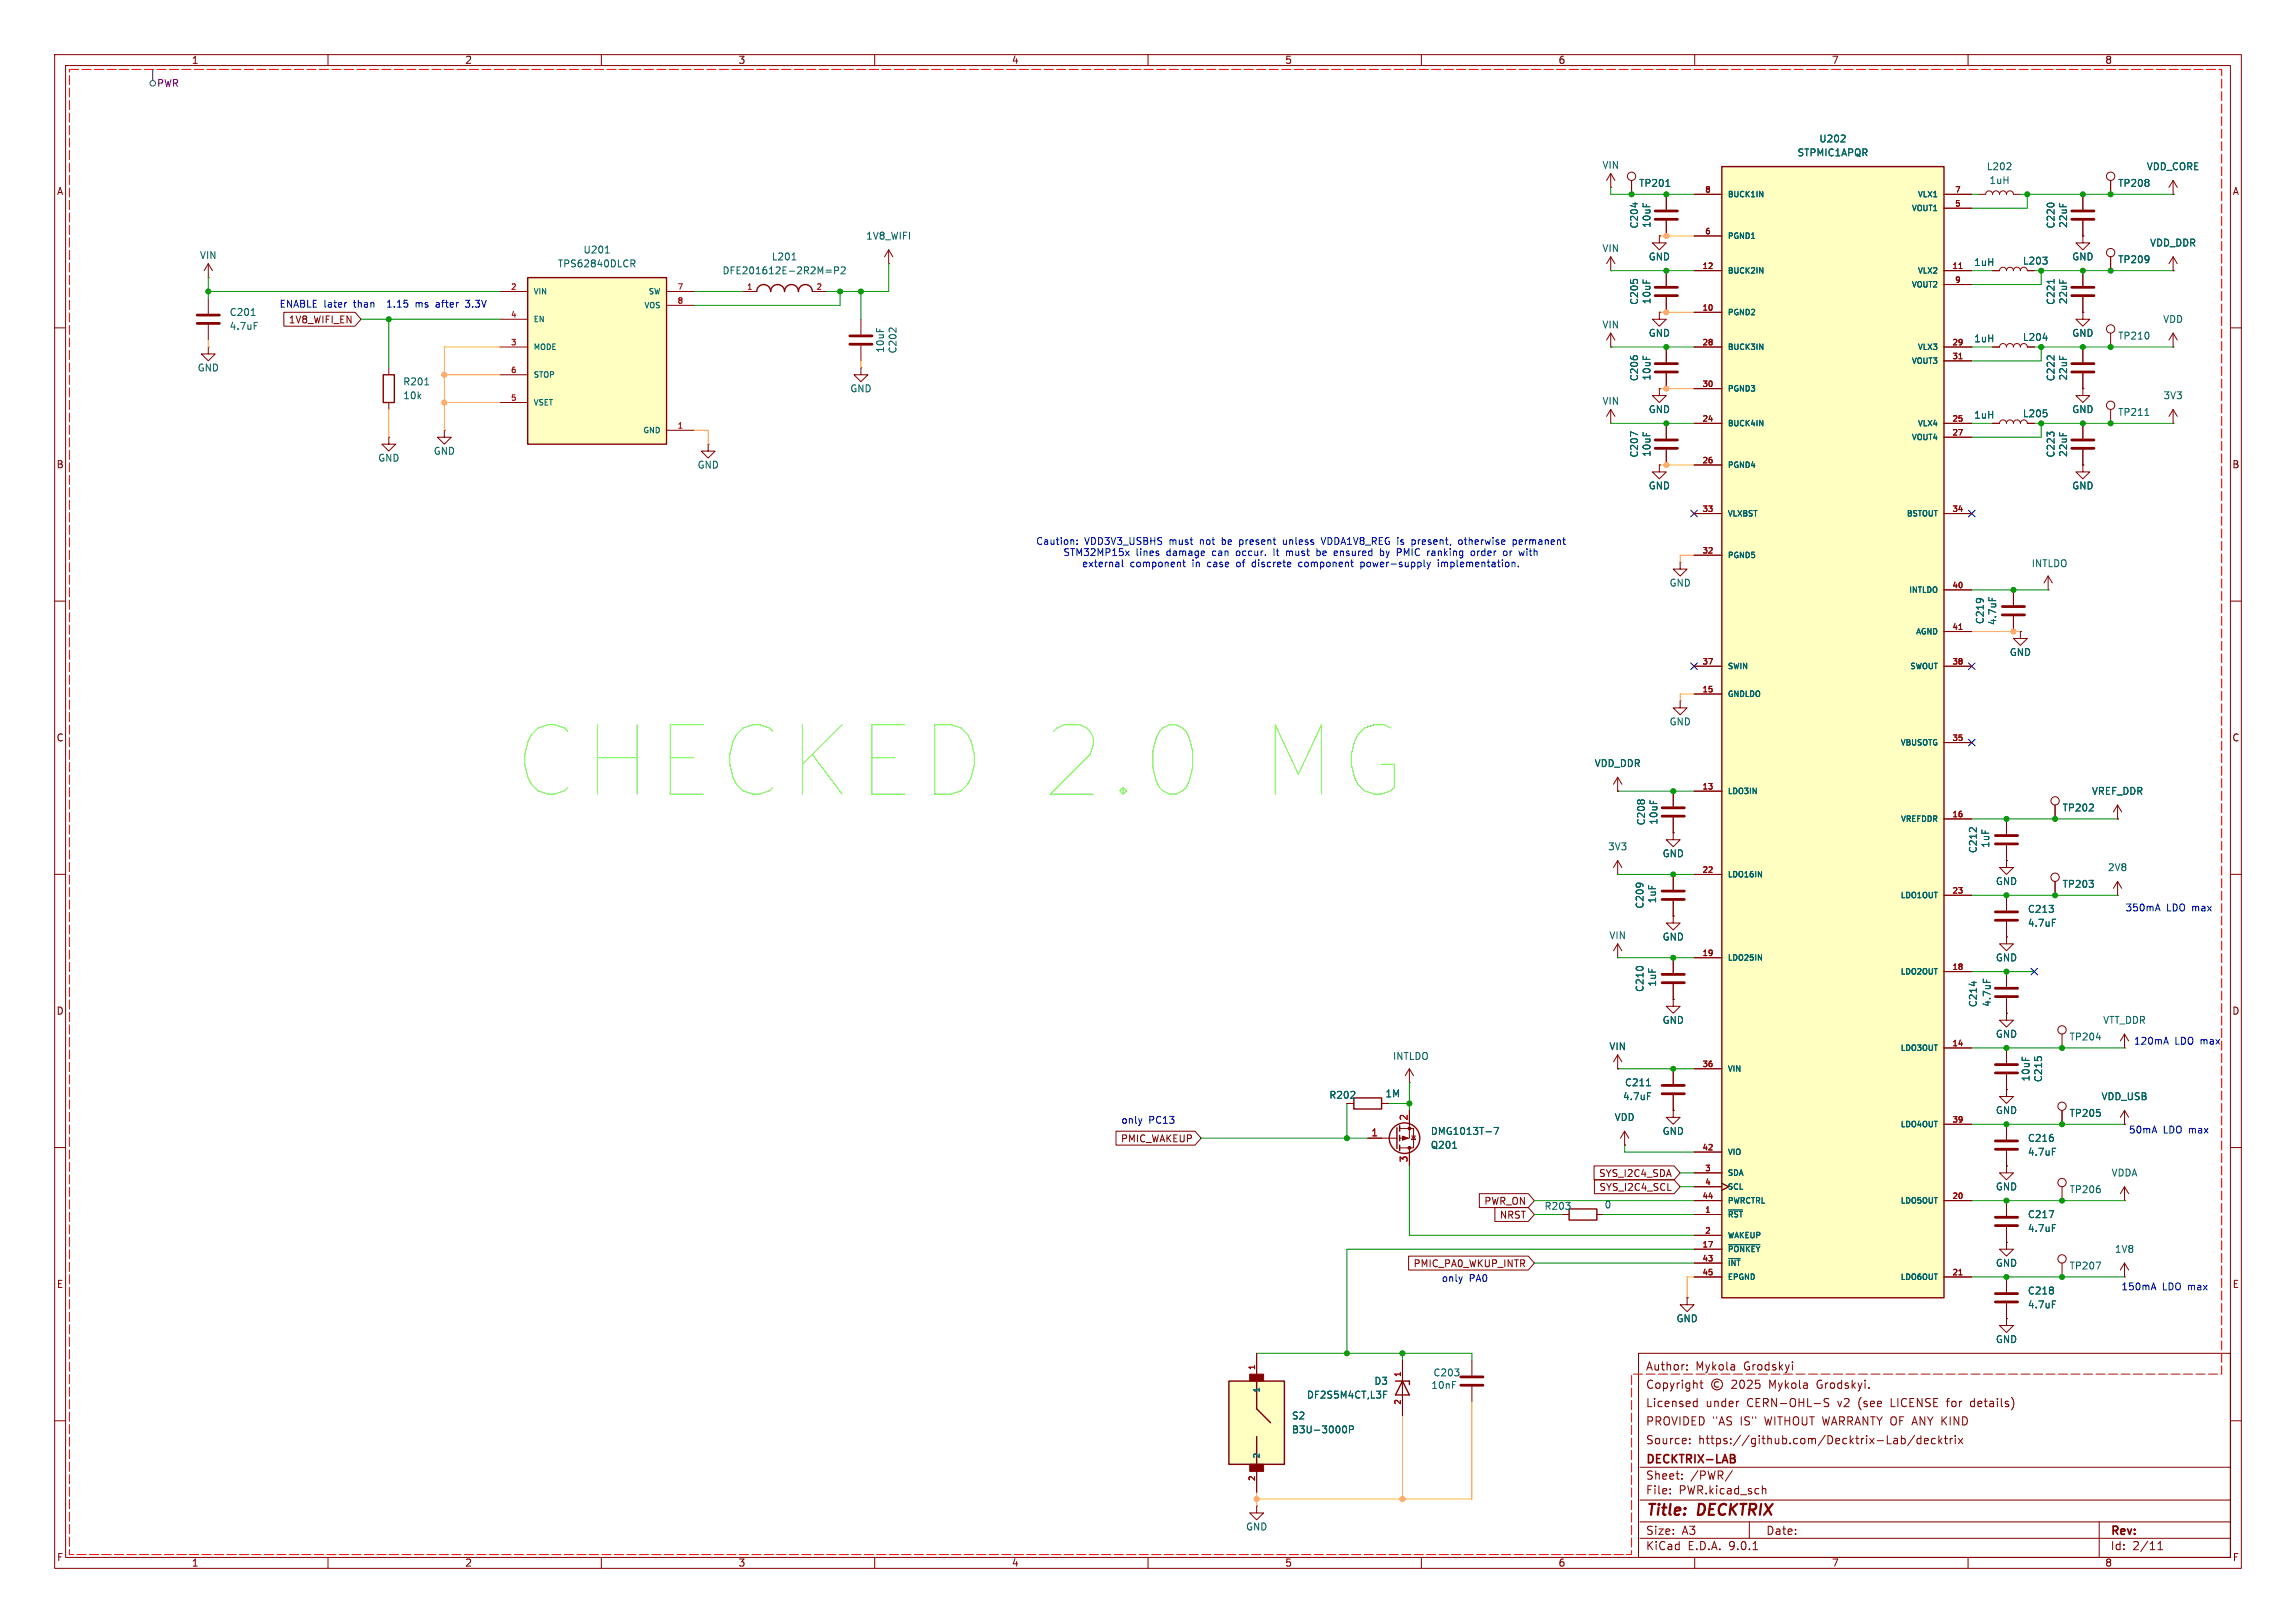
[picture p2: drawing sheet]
<svg xmlns="http://www.w3.org/2000/svg" width="420mm" height="297mm" viewBox="0 0 420 297" stroke-linecap="round" stroke-linejoin="round" font-family="sans-serif">
<defs><g id="words">
<g font-size="17.7" fill="#61ff33">
<text x="94.6" y="146">CHECKED 2.0</text>
<text x="227.1" y="146">MG</text>
</g>
<g font-size="2.8" fill="#840000">
<text x="301" y="277.9">Title:</text>
<text x="310.6" y="277.9">DECKTRIX</text>
</g>
<g font-size="2.1" fill="#840000">
<text x="301" y="251">Author:</text>
<text x="310.1" y="251">Mykola</text>
<text x="319" y="251">Grodskyi</text>
<text x="301" y="254.4">Copyright</text>
<text x="301" y="257.7">Licensed</text>
<text x="312" y="257.7">under</text>
<text x="319.6" y="257.7">CERN-OHL-S</text>
<text x="323.7" y="254.4">Mykola</text>
<text x="332.6" y="254.4">Grodskyi.</text>
<text x="336.3" y="257.7">v2</text>
<text x="340.2" y="257.7">(see</text>
<text x="346.3" y="257.7">LICENSE</text>
<text x="356.7" y="257.7">for</text>
<text x="361.2" y="257.7">details)</text>
<text x="301" y="261.1">PROVIDED &quot;AS</text>
<text x="318.4" y="261.1">IS&quot;</text>
<text x="323" y="261.1">WITHOUT WARRANTY OF ANY KIND</text>
<text x="301" y="268.2">DECKTRIX-LAB</text>
<text x="301" y="264.5">Source:</text>
<text x="310.6" y="264.5">https://github.com/Decktrix-Lab/decktrix</text>
<text x="301" y="273.7">File:</text>
<text x="301" y="271">Sheet:</text>
<text x="307.1" y="273.7">PWR.kicad_sch</text>
<text x="309.2" y="271">/PWR/</text>
<text x="301" y="281.1">Size:</text>
<text x="307.6" y="281.1">A3</text>
<text x="323" y="281.1">Date:</text>
<text x="386" y="281.3">Rev:</text>
<text x="301" y="283.9">KiCad</text>
<text x="308.7" y="283.9">E.D.A.</text>
<text x="316.3" y="283.9">9.0.1</text>
<text x="386" y="283.9">Id:</text>
<text x="390.1" y="283.9">2/11</text>
</g>
<g font-size="1.8" fill="#840000">
<text x="35" y="11.9">1</text>
<text x="85" y="11.9">2</text>
<text x="135" y="11.9">3</text>
<text x="185" y="11.9">4</text>
<text x="235" y="11.9">5</text>
<text x="285" y="11.9">6</text>
<text x="335" y="11.9">7</text>
<text x="385" y="11.9">8</text>
<text x="10.3" y="35.9">A</text>
<text x="408.3" y="35.9">A</text>
<text x="52.7" y="59.4">1V8_WIFI_EN</text>
<text x="10.3" y="85.9">B</text>
<text x="408.2" y="85.9">B</text>
<text x="10.3" y="135.9">C</text>
<text x="408.2" y="135.9">C</text>
<text x="10.3" y="185.9">D</text>
<text x="408.2" y="185.9">D</text>
<text x="205" y="209.2">PMIC_WAKEUP</text>
<text x="292.4" y="215.6">SYS_I2C4_SDA</text>
<text x="271.4" y="220.7">PWR_ON</text>
<text x="292.5" y="218.1">SYS_I2C4_SCL</text>
<text x="274.3" y="223.2">NRST</text>
<text x="258.5" y="232.1">PMIC_PA0_WKUP_INTR</text>
<text x="10.3" y="235.9">E</text>
<text x="408.3" y="235.9">E</text>
<text x="10.3" y="285.9">F</text>
<text x="35" y="286.9">1</text>
<text x="85" y="286.9">2</text>
<text x="135" y="286.9">3</text>
<text x="185" y="286.9">4</text>
<text x="235" y="286.9">5</text>
<text x="285" y="286.9">6</text>
<text x="335" y="286.9">7</text>
<text x="385" y="286.9">8</text>
<text x="408.3" y="285.9">F</text>
</g>
<text font-size="1.8" fill="#840084" x="28.6" y="16.1">PWR</text>
<g font-size="1.8" fill="#006464">
<text x="328.7" y="28.8">STPMIC1APQR</text>
<text x="332.7" y="26.3">U202</text>
<text x="293" y="31.1">VIN</text>
<text x="299.7" y="34.4">TP201</text>
<text x="363.3" y="31.3">L202</text>
<text x="363.8" y="33.9">1uH</text>
<text x="387.4" y="34.4">TP208</text>
<text x="392.6" y="31.3">VDD_CORE</text>
<text x="299.8" y="41.9" transform="rotate(-90 299.8 41.9)">C204</text>
<text x="302.1" y="41.8" transform="rotate(-90 302.1 41.8)">10uF</text>
<text x="376" y="41.9" transform="rotate(-90 376 41.9)">C220</text>
<text x="378.3" y="41.8" transform="rotate(-90 378.3 41.8)">22uF</text>
<text x="36.5" y="47.6">VIN</text>
<text x="106.6" y="46.6">U201</text>
<text x="141.1" y="47.9">L201</text>
<text x="158.3" y="44">1V8_WIFI</text>
<text x="293" y="46.3">VIN</text>
<text x="301.5" y="47.9">GND</text>
<text x="379" y="47.9">GND</text>
<text x="393.2" y="45.3">VDD_DDR</text>
<text x="102" y="49.1">TPS62840DLCR</text>
<text x="132.1" y="50.4">DFE201612E-2R2M=P2</text>
<text x="361" y="48.9">1uH</text>
<text x="369.9" y="48.6">L203</text>
<text x="387.4" y="48.4">TP209</text>
<text x="41.9" y="58">C201</text>
<text x="299.8" y="55.9" transform="rotate(-90 299.8 55.9)">C205</text>
<text x="302.1" y="55.8" transform="rotate(-90 302.1 55.8)">10uF</text>
<text x="376" y="55.9" transform="rotate(-90 376 55.9)">C221</text>
<text x="378.3" y="55.8" transform="rotate(-90 378.3 55.8)">22uF</text>
<text x="395.6" y="59.3">VDD</text>
<text x="41.9" y="60.6">4.7uF</text>
<text x="161.9" y="64.7" transform="rotate(-90 161.9 64.7)">10uF</text>
<text x="164.2" y="64.8" transform="rotate(-90 164.2 64.8)">C202</text>
<text x="293" y="60.3">VIN</text>
<text x="301.5" y="61.8">GND</text>
<text x="361" y="62.8">1uH</text>
<text x="369.9" y="62.6">L204</text>
<text x="379" y="61.8">GND</text>
<text x="387.4" y="62.3">TP210</text>
<text x="36.1" y="68.2">GND</text>
<text x="73.7" y="70.7">R201</text>
<text x="155.4" y="72">GND</text>
<text x="299.8" y="69.9" transform="rotate(-90 299.8 69.9)">C206</text>
<text x="302.1" y="69.7" transform="rotate(-90 302.1 69.7)">10uF</text>
<text x="376" y="69.9" transform="rotate(-90 376 69.9)">C222</text>
<text x="378.3" y="69.7" transform="rotate(-90 378.3 69.7)">22uF</text>
<text x="73.7" y="73.3">10k</text>
<text x="293" y="74.3">VIN</text>
<text x="301.5" y="75.8">GND</text>
<text x="361" y="76.8">1uH</text>
<text x="369.9" y="76.6">L205</text>
<text x="379" y="75.8">GND</text>
<text x="387.4" y="76.3">TP211</text>
<text x="395.7" y="73.3">3V3</text>
<text x="79.2" y="83.4">GND</text>
<text x="299.8" y="83.8" transform="rotate(-90 299.8 83.8)">C207</text>
<text x="302.1" y="83.7" transform="rotate(-90 302.1 83.7)">10uF</text>
<text x="376" y="83.8" transform="rotate(-90 376 83.8)">C223</text>
<text x="378.3" y="83.7" transform="rotate(-90 378.3 83.7)">22uF</text>
<text x="69.1" y="84.7">GND</text>
<text x="127.5" y="86">GND</text>
<text x="301.5" y="89.8">GND</text>
<text x="379" y="89.8">GND</text>
<text x="305.3" y="107.5">GND</text>
<text x="371.5" y="104">INTLDO</text>
<text x="363.1" y="114.3" transform="rotate(-90 363.1 114.3)">C219</text>
<text x="365.4" y="114.5" transform="rotate(-90 365.4 114.5)">4.7uF</text>
<text x="367.5" y="120.2">GND</text>
<text x="305.3" y="132.9">GND</text>
<text x="291.6" y="140.6">VDD_DDR</text>
<text x="377.2" y="148.7">TP202</text>
<text x="382.6" y="145.6">VREF_DDR</text>
<text x="294.1" y="155.8">3V3</text>
<text x="301.1" y="151.1" transform="rotate(-90 301.1 151.1)">C208</text>
<text x="303.4" y="151" transform="rotate(-90 303.4 151)">10uF</text>
<text x="364.1" y="155.2" transform="rotate(-90 364.1 155.2)">1uF</text>
<text x="304" y="157.1">GND</text>
<text x="361.8" y="156.2" transform="rotate(-90 361.8 156.2)">C212</text>
<text x="385.5" y="159.6">2V8</text>
<text x="300.8" y="166.4" transform="rotate(-90 300.8 166.4)">C209</text>
<text x="303.1" y="165.4" transform="rotate(-90 303.1 165.4)">1uF</text>
<text x="365" y="162.2">GND</text>
<text x="370.8" y="167.2">C213</text>
<text x="377.2" y="162.7">TP203</text>
<text x="294.3" y="172.1">VIN</text>
<text x="304" y="172.3">GND</text>
<text x="370.8" y="169.8">4.7uF</text>
<text x="365" y="176.1">GND</text>
<text x="300.8" y="181.6" transform="rotate(-90 300.8 181.6)">C210</text>
<text x="303.1" y="180.6" transform="rotate(-90 303.1 180.6)">1uF</text>
<text x="361.8" y="184.4" transform="rotate(-90 361.8 184.4)">C214</text>
<text x="364.3" y="184.3" transform="rotate(-90 364.3 184.3)">4.7uF</text>
<text x="304" y="187.6">GND</text>
<text x="365" y="190.1">GND</text>
<text x="378.5" y="190.6">TP204</text>
<text x="384.6" y="187.6">VTT_DDR</text>
<text x="254.7" y="194.2">INTLDO</text>
<text x="294.3" y="192.4">VIN</text>
<text x="243.1" y="201.3">R202</text>
<text x="253.3" y="201">1M</text>
<text x="296.8" y="201.5">4.7uF</text>
<text x="297.1" y="199">C211</text>
<text x="371.4" y="198" transform="rotate(-90 371.4 198)">10uF</text>
<text x="373.7" y="198.1" transform="rotate(-90 373.7 198.1)">C215</text>
<text x="384.3" y="201.5">VDD_USB</text>
<text x="261.6" y="207.9">DMG1013T-7</text>
<text x="295.3" y="205.3">VDD</text>
<text x="304" y="207.9">GND</text>
<text x="365" y="204.1">GND</text>
<text x="370.8" y="209.1">C216</text>
<text x="378.5" y="204.6">TP205</text>
<text x="261.6" y="210.4">Q201</text>
<text x="370.8" y="211.7">4.7uF</text>
<text x="386.2" y="215.5">VDDA</text>
<text x="282.4" y="221.6">R203</text>
<text x="293.4" y="221.3">0</text>
<text x="365" y="218">GND</text>
<text x="378.5" y="218.5">TP206</text>
<text x="370.8" y="223.1">C217</text>
<text x="370.8" y="225.7">4.7uF</text>
<text x="365" y="232">GND</text>
<text x="378.5" y="232.5">TP207</text>
<text x="386.8" y="229.5">1V8</text>
<text x="370.8" y="237.1">C218</text>
<text x="370.8" y="239.6">4.7uF</text>
<text x="306.6" y="242.2">GND</text>
<text x="365" y="246">GND</text>
<text x="239" y="256.1">DF2S5M4CT,L3F</text>
<text x="251.3" y="253.6">D3</text>
<text x="261.7" y="254.4">10nF</text>
<text x="262.1" y="252.1">C203</text>
<text x="236.2" y="260">S2</text>
<text x="236.2" y="262.5">B3U-3000P</text>
<text x="227.8" y="280.3">GND</text>
</g>
<g font-size="1.8" fill="#0000c2">
<text x="51" y="56.5">ENABLE later</text>
<text x="64.8" y="56.5">than</text>
<text x="71.3" y="56.5">1.15</text>
<text x="76.7" y="56.5">ms</text>
<text x="80.6" y="56.5">after</text>
<text x="86.3" y="56.5">3.3V</text>
<text x="189.4" y="99.9">Caution:</text>
<text x="194.4" y="102">STM32MP15x</text>
<text x="198.4" y="99.9">VDD3V3_USBHS</text>
<text x="207.8" y="102">lines</text>
<text x="213.5" y="102">damage</text>
<text x="214" y="99.9">must</text>
<text x="219.8" y="99.9">not</text>
<text x="222.1" y="102">can</text>
<text x="224" y="99.9">be</text>
<text x="226.6" y="102">occur.</text>
<text x="227.4" y="99.9">present</text>
<text x="233.7" y="102">It</text>
<text x="235.6" y="99.9">unless</text>
<text x="236.2" y="102">must</text>
<text x="241.9" y="102">be</text>
<text x="242.9" y="99.9">VDDA1V8_REG is</text>
<text x="245.3" y="102">ensured</text>
<text x="253.9" y="102">by</text>
<text x="257.2" y="102">PMIC</text>
<text x="259.7" y="99.9">present,</text>
<text x="263" y="102">ranking</text>
<text x="268.5" y="99.9">otherwise</text>
<text x="271.2" y="102">order</text>
<text x="277.3" y="102">or</text>
<text x="278.6" y="99.9">permanent</text>
<text x="280.4" y="102">with</text>
<text x="197.9" y="104">external</text>
<text x="206.7" y="104">component</text>
<text x="218.2" y="104">in</text>
<text x="221.1" y="104">case</text>
<text x="226.7" y="104">of</text>
<text x="229.7" y="104">discrete</text>
<text x="238.5" y="104">component</text>
<text x="250" y="104">power-supply</text>
<text x="264.3" y="104">implementation.</text>
<text x="388.7" y="167">350mA</text>
<text x="396.3" y="167">LDO max</text>
<text x="390.2" y="191.4">120mA</text>
<text x="397.8" y="191.4">LDO max</text>
<text x="205" y="205.8">only</text>
<text x="210.1" y="205.8">PC13</text>
<text x="389.3" y="207.6">50mA</text>
<text x="395.7" y="207.6">LDO max</text>
<text x="263.6" y="234.8">only</text>
<text x="268.7" y="234.8">PA0</text>
<text x="388" y="236.3">150mA</text>
<text x="395.5" y="236.3">LDO max</text>
</g>
<g font-size="1.8" fill="#a90000">
<text x="250.8" y="208">1</text>
<text x="257.6" y="205.2" transform="rotate(-90 257.6 205.2)">2</text>
<text x="257.6" y="212.8" transform="rotate(-90 257.6 212.8)">3</text>
</g>
<g font-size="1.4" fill="#a90000">
<text x="311.8" y="35.3">8</text>
<text x="357.5" y="35.3">7</text>
<text x="357.5" y="37.8">5</text>
<text x="311.8" y="42.9">6</text>
<text x="93.4" y="53.1">2</text>
<text x="123.8" y="53.1">7</text>
<text x="136.5" y="53.1">1</text>
<text x="149.2" y="53.1">2</text>
<text x="311.3" y="49.3">12</text>
<text x="357" y="49.3">11</text>
<text x="357.5" y="51.8">9</text>
<text x="93.4" y="58.2">4</text>
<text x="123.8" y="55.6">8</text>
<text x="311.3" y="56.9">10</text>
<text x="93.4" y="63.2">3</text>
<text x="311.3" y="63.2">28</text>
<text x="357" y="63.2">29</text>
<text x="357" y="65.8">31</text>
<text x="93.4" y="68.3">6</text>
<text x="311.3" y="70.9">30</text>
<text x="93.4" y="73.4">5</text>
<text x="311.3" y="77.2">24</text>
<text x="357" y="77.2">25</text>
<text x="123.8" y="78.5">1</text>
<text x="357" y="79.8">27</text>
<text x="311.3" y="84.8">26</text>
<text x="311.3" y="93.7">33</text>
<text x="357" y="93.7">34</text>
<text x="311.3" y="101.3">32</text>
<text x="357" y="107.7">40</text>
<text x="357" y="115.3">41</text>
<text x="311.3" y="121.7">37</text>
<text x="357" y="121.7">38</text>
<text x="311.3" y="126.7">15</text>
<text x="357" y="135.6">35</text>
<text x="311.3" y="144.5">13</text>
<text x="357" y="149.6">16</text>
<text x="311.3" y="159.8">22</text>
<text x="357" y="163.6">23</text>
<text x="311.3" y="175">19</text>
<text x="357" y="177.5">18</text>
<text x="357" y="191.5">14</text>
<text x="311.3" y="195.3">36</text>
<text x="357" y="205.5">39</text>
<text x="311.3" y="210.6">42</text>
<text x="311.8" y="214.4">3</text>
<text x="311.3" y="219.5">44</text>
<text x="311.8" y="216.9">4</text>
<text x="311.8" y="222">1</text>
<text x="357" y="219.5">20</text>
<text x="311.8" y="225.8">2</text>
<text x="311.3" y="228.3">17</text>
<text x="311.3" y="230.9">43</text>
<text x="311.3" y="233.4">45</text>
<text x="357" y="233.4">21</text>
<text x="229.6" y="250.8" transform="rotate(-90 229.6 250.8)">1</text>
<text x="256.3" y="257.2" transform="rotate(-90 256.3 257.2)">2</text>
<text x="256.3" y="252.1" transform="rotate(-90 256.3 252.1)">1</text>
<text x="229.6" y="271.1" transform="rotate(-90 229.6 271.1)">2</text>
</g>
<g font-size="1.4" fill="#006464">
<text x="316" y="36.3">BUCK1IN</text>
<text x="349.6" y="38.8">VOUT1</text>
<text x="350.7" y="36.3">VLX1</text>
<text x="316" y="43.9">PGND1</text>
<text x="316" y="50.3">BUCK2IN</text>
<text x="349.6" y="52.8">VOUT2</text>
<text x="350.7" y="50.3">VLX2</text>
<text x="97.5" y="54.1">VIN</text>
<text x="97.5" y="59.2">EN</text>
<text x="117.7" y="56.6">VOS</text>
<text x="118.5" y="54.1">SW</text>
<text x="316" y="57.9">PGND2</text>
<text x="97.5" y="64.2">MODE</text>
<text x="316" y="64.2">BUCK3IN</text>
<text x="350.7" y="64.2">VLX3</text>
<text x="97.5" y="69.3">STOP</text>
<text x="316" y="71.9">PGND3</text>
<text x="349.6" y="66.8">VOUT3</text>
<text x="97.5" y="74.4">VSET</text>
<text x="117.6" y="79.5">GND</text>
<text x="316" y="78.2">BUCK4IN</text>
<text x="349.6" y="80.7">VOUT4</text>
<text x="350.7" y="78.2">VLX4</text>
<text x="316" y="85.8">PGND4</text>
<text x="316" y="94.7">VLXBST</text>
<text x="348.7" y="94.7">BSTOUT</text>
<text x="316" y="102.3">PGND5</text>
<text x="349.1" y="108.7">INTLDO</text>
<text x="350.4" y="116.3">AGND</text>
<text x="316" y="122.7">SWIN</text>
<text x="349.3" y="122.7">SWOUT</text>
<text x="316" y="127.7">GNDLDO</text>
<text x="347.6" y="136.6">VBUSOTG</text>
<text x="316" y="145.5">LDO3IN</text>
<text x="347.6" y="150.6">VREFDDR</text>
<text x="316" y="160.8">LDO16IN</text>
<text x="347.6" y="164.6">LDO1OUT</text>
<text x="316" y="176">LDO25IN</text>
<text x="347.6" y="178.5">LDO2OUT</text>
<text x="316" y="196.3">VIN</text>
<text x="347.6" y="192.5">LDO3OUT</text>
<text x="347.6" y="206.5">LDO4OUT</text>
<text x="316" y="211.6">VIO</text>
<text x="316" y="215.4">SDA</text>
<text x="316" y="217.9">SCL</text>
<text x="316" y="220.4">PWRCTRL</text>
<text x="347.6" y="220.4">LDO5OUT</text>
<text x="316" y="223">~{RST}</text>
<text x="316" y="226.8">WAKEUP</text>
<text x="316" y="229.3">~{PONKEY}</text>
<text x="316" y="231.9">~{INT}</text>
<text x="316" y="234.4">EPGND</text>
<text x="347.6" y="234.4">LDO6OUT</text>
<text x="230.6" y="255" transform="rotate(-90 230.6 255)">1</text>
<text x="230.6" y="267" transform="rotate(-90 230.6 267)">2</text>
</g>
</g></defs>
<g fill="none" stroke="#840000" stroke-width=".18">
<path d="M10 10h400v277h-400zM12 12h396v273h-396zM60 10v2M110 10v2M160 10v2M210 10v2M260 10v2M310 10v2M360 10v2M294.6 34.3h.1M294.6 31.8v2.5M294.6 31.8l-.7 1.2"/>
<path d="M294.6 31.8l.8 1.2M298.4 33v2.6M304.8 35.6v2.8M361.9 35.6h1.3a.64 .64 0 0 1 .7-.7 .64 .64 0 0 1 .6 .7 .64 .64 0 0 1 .6-.7 .64 .64 0 0 1 .7 .7 .64 .64 0 0 1 .6-.7 .64 .64 0 0 1 .6 .7 .64 .64 0 0 1 .7-.7 .64 .64 0 0 1 .6 .7h1.3M381 35.6v2.8M386.1 33v2.6M397.5 35.6h.1M397.5 33v2.6M397.5 33l-.8 1.3M397.5 33l.8 1.3M135.9 53.3h2.5M148.6 53.3h2.5"/>
<path d="M303.5 57.2v1.2h1.3l-1.3 1.3-1.2-1.3h1.2M303.5 57.2h.1M304.8 40.4v2.8M381 40.4v2.8M10 60h2M71.1 67.3v1.3M71.1 73.7v1.2M81.3 78.7v1.3h1.2l-1.2 1.3-1.3-1.3h1.3M81.3 78.7h.1M157.5 67.3v1.3h1.2l-1.2 1.3-1.3-1.3h1.3M157.5 67.3h.1M294.6 77.5h.1"/>
<path d="M294.6 74.9l-.7 1.3M294.6 74.9l.8 1.3M294.6 74.9v2.6M303.5 71.1v1.3h1.3l-1.3 1.3-1.2-1.3h1.2M303.5 71.1h.1M304.8 63.5v2.8M304.8 68.3v2.8M304.8 77.5v2.8M364.5 77.5h1.3a.64 .64 0 0 1 .6-.7 .64 .64 0 0 1 .6 .7 .64 .64 0 0 1 .7-.7 .64 .64 0 0 1 .6 .7 .64 .64 0 0 1 .6-.7 .64 .64 0 0 1 .7 .7 .64 .64 0 0 1 .6-.7 .64 .64 0 0 1 .6 .7h1.3M381 71.1v1.3h1.3l-1.3 1.3-1.3-1.3h1.3M381 71.1h.1M381 63.5v2.8"/>
<path d="M381 68.3v2.8M381 77.5v2.8M386.1 74.9v2.6M397.5 77.5h.1M397.5 74.9l-.8 1.3M397.5 74.9l.8 1.3M397.5 74.9v2.6M408 60h2M303.5 85.1v1.3h1.3l-1.3 1.2-1.2-1.2h1.2M303.5 85.1h.1M304.8 82.3v2.8M381 85.1v1.3h1.3l-1.3 1.2-1.3-1.2h1.3"/>
<path d="M381 85.1h.1M381 82.3v2.8M10 110h2M307.3 102.9v1.2h1.3l-1.3 1.3-1.2-1.3h1.2M307.3 102.9h.1M368.3 108v2.7M368.3 112.8v2.8M369.6 115.6v1.2h1.2l-1.2 1.3-1.3-1.3h1.3M369.6 115.6h.1M374.6 108h.1M374.6 105.4l-.7 1.3M374.6 105.4l.8 1.3"/>
<path d="M374.6 105.4v2.6M408 110h2M307.3 128.3v1.2h1.3l-1.3 1.3-1.2-1.3h1.2M307.3 128.3h.1M10 160h2M295.9 144.8h.1M295.9 157.5l-.8 1.3M295.9 157.5l.8 1.3M295.9 142.2v2.6M295.9 157.5v2.5M295.9 142.2l-.8 1.3M295.9 142.2l.8 1.3"/>
<path d="M306.1 152.4v1.3h1.2l-1.2 1.2-1.3-1.2h1.3M306.1 152.4h.1M306.1 144.8v2.8M306.1 149.6v2.8M367 157.5v1.3h1.3l-1.3 1.2-1.2-1.2h1.2M367 157.5h.1M367 149.9v2.8M367 154.7v2.8M375.9 147.3v2.6M387.3 149.9h.1M387.3 147.3v2.6M387.3 147.3l-.7 1.3"/>
<path d="M387.3 147.3l.8 1.3M408 160h2M295.9 160h.1M295.9 175.3h.1M295.9 172.7v2.6M295.9 172.7l-.8 1.3M295.9 172.7l.8 1.3M306.1 167.6v1.3h1.2l-1.2 1.3-1.3-1.3h1.3M306.1 167.6h.1M306.1 160v2.8M306.1 164.8v2.8M306.1 175.3v2.8"/>
<path d="M367 171.5v1.2h1.3l-1.3 1.3-1.2-1.3h1.2M367 171.5h.1M367 163.8v2.8M367 168.7v2.8M367 177.8v2.8M375.9 161.3v2.5M387.3 163.8h.1M387.3 161.3l-.7 1.3M387.3 161.3l.8 1.3M387.3 161.3v2.5M257.8 198.1h.1M257.8 195.6l-.8 1.3"/>
<path d="M257.8 195.6l.8 1.3M257.8 195.6v2.5M295.9 195.6h.1M295.9 193v2.6M295.9 193l-.8 1.3M295.9 193l.8 1.3M306.1 182.9v1.3h1.2l-1.2 1.2-1.3-1.2h1.3M306.1 182.9h.1M306.1 180.1v2.8M306.1 195.6v2.8M367 185.4v1.3h1.3l-1.3 1.3-1.2-1.3h1.2M367 185.4h.1"/>
<path d="M367 199.4v1.3h1.3l-1.3 1.2-1.2-1.2h1.2M367 199.4h.1M367 182.6v2.8M367 191.8v2.8M367 196.6v2.8M377.2 189.2v2.6M388.6 191.8h.1M388.6 189.2l-.7 1.3M388.6 189.2l.8 1.3M388.6 189.2v2.6M10 210h2M246.4 201.9h1.2"/>
<path d="M250.2 208.3h5.3M252.7 201.9h1.3M256 206.5h2.6v3.6h-2.6M257.8 203.2v5.1h-1.8M257.8 210.1v3.3M258.2 207.9h.8M258.6 207.9l.4 .6h-.8zM297.2 209.6h.1M297.2 207l-.8 1.3M297.2 207l.7 1.3M297.2 207v2.6M306.1 203.2v1.3h1.2l-1.2 1.2-1.3-1.2h1.3"/>
<path d="M306.1 203.2h.1M306.1 200.4v2.8M367 213.4v1.2h1.3l-1.3 1.3-1.2-1.3h1.2M367 213.4h.1M367 205.7v2.8M367 210.6v2.8M367 219.7v2.8M377.2 203.2v2.5M377.2 217.2v2.5M388.6 219.7h.1M388.6 205.7h.1M388.6 203.2v2.5"/>
<path d="M388.6 217.2v2.5M388.6 217.2l-.7 1.2M388.6 217.2l.8 1.2M388.6 203.2l-.7 1.3M388.6 203.2l.8 1.3M408 210h2M285.7 222.2h1.3M292.1 222.2h1.3M308.6 237.5v1.3h1.3l-1.3 1.2-1.3-1.2h1.3M308.6 237.5h.1M367 227.3v1.3h1.3l-1.3 1.3-1.2-1.3h1.2M367 227.3h.1"/>
<path d="M367 224.5v2.8M367 233.7v2.8M367 238.5v2.8M377.2 231.1v2.6M388.6 233.7h.1M388.6 231.1v2.6M388.6 231.1l-.7 1.3M388.6 231.1l.8 1.3M256.5 248.9v10.2M269.2 248.9v2.8M269.2 253.7v2.8M299.7 247.6h108.3v37.4h-108.3z"/>
<path d="M308.6 250.6v.1M308.6 249.8v.1M309.9 257.3h.5M309.9 256.5h.5M310.4 255.9v1.5M310.9 253.1h.6M311.2 252.6v1.3l.3 .2M314.4 252.9a.52 .52 0 0 0-.8 .5 .52 .52 0 0 0 .8 .4M316.8 252.7l.6-.1 .2 .1 .1 .3-1 1.1h1M317.9 256.4h.2M318.4 252.7l.2-.1a.8 .8 0 0 1 .5 .7 .8 .8 0 0 1-.5 .8l-.2-.2-.2-.4zM319.7 252.7l.5-.1 .2 .1 .1 .3-.9 1.1h.9"/>
<path d="M321.9 252.6h-.7l-.1 .7 .2-.2 .5 .1 .1 .2v.5l-.2 .2-.6-.2M327.9 249.2v.2M327.9 249.7v1M334.5 256l-.6-.1-.2 .2v.4l.7 .3 .1 .3-.3 .3-.5-.1M360.5 256.6v.7M367 241.3v1.3h1.3l-1.3 1.2-1.2-1.2h1.2M367 241.3h.1M10 260h2M300 278.5h108M300 274.5h108M300 268.5h108M305.5 273.2v.2"/>
<path d="M305.5 272.5v.1M307.7 270.5v.2M307.7 269.8v.1M309.1 263.3v.1M309.1 264.1v.1M316.9 269.1l-1.3 1.9M320 278.5v3M322.4 272.5l.2-.1 .3 .1 .1 .9M347.8 263.3l.4-.1 .3 .3v.4l-.1 .2h-.6M350.2 262.6l-1.3 2M351.4 263.3l-.5-.1-.2 .3v.4l.1 .2h.6M351.4 262.7v1.5"/>
<path d="M352 263.7l.7-.1v-.3l-.5-.1-.2 .2 .1 .7h.6M354 263.3l-.4-.1-.3 .3v.4l.1 .2h.6M354.7 262.7v1.5M354.8 263.6l.4 .6M355.2 263.2l-.5 .6M355.7 263.2h.5M355.9 262.7v1.3l.3 .2M356.7 263.2v1M357.2 263.2l-.3 .1-.2 .2M357.7 262.7v.2M357.7 263.2v1M358.2 263.2l.8 1"/>
<path d="M359 263.2l-.8 1M384 278.5v6.5M408 260h2M60 285v2M110 285v2M160 285v2M210 285v2M260 285v2M300 281.5h108M310 285v2M320.7 283.6h.8M360 285v2"/>
<path d="M394.7 283.6h.9M394.7 282.5l.5-.4v1.5"/>
<circle cx="298.5" cy="32.3" r=".76"/>
<circle cx="386.1" cy="32.3" r=".76"/>
<circle cx="386.1" cy="74.2" r=".76"/>
<circle cx="375.9" cy="146.6" r=".76"/>
<circle cx="375.9" cy="160.5" r=".76"/>
<circle cx="377.2" cy="188.5" r=".76"/>
<circle cx="377.2" cy="216.4" r=".76"/>
<circle cx="377.2" cy="202.4" r=".76"/>
<circle cx="377.2" cy="230.4" r=".76"/>
<circle cx="314.1" cy="253.4" r="1"/>
</g>
<path d="M317.3 267l.1 .2-.1 .4M317.3 266.3v.5" fill="none" stroke="#840000" stroke-width=".3"/>
<g fill="none" stroke="#840000" stroke-width=".51">
<path d="M302.8 38.6h4M379 38.6h4M302.8 40.1h4M379 40.1h4M302.8 68.1h4M302.8 66.5h4M379 68.1h4M379 66.5h4M302.8 82h4M302.8 80.5h4M379 82h4M379 80.5h4"/>
<path d="M366.3 112.5h4M366.3 111h4M304 149.4h4.1M304 147.8h4.1M365 154.4h4.1M365 152.9h4.1M304 164.6h4.1M304 163.1h4.1M304 179.8h4.1M304 178.3h4.1M365 168.4h4.1M365 166.9h4.1"/>
<path d="M304 198.6h4.1M365 182.4h4.1M365 180.8h4.1M365 194.8h4.1M365 196.3h4.1M304 200.2h4.1M365 210.3h4.1M365 208.8h4.1M365 238.3h4.1M365 236.7h4.1M365 224.3h4.1M365 222.8h4.1"/>
<path d="M267.2 253.5h4.1M267.2 252h4.1"/>
</g>
<g fill="none" stroke="#006464" stroke-width=".18">
<path d="M299.1 37.1v.8M304.7 34.1h.8M367.1 31.1h.7M367.8 29.9v.4M144.9 47.6h.7M151.1 49.4h1M151.1 49.8h1M152.7 49.5l.6-.1 .1-.1-.1-.3-.6-.2v1.3M153.9 49l.5-.2 .2 .4-.8 .9h.8M77.7 70.4h.7M299.5 79.6l-1.2-.6v.9M374.4 75.6v.6"/>
<path d="M392.4 76h.7M363.8 109.3v.6M361.1 179.6v.8M362.8 179.2v.6M375.4 168.2h.6M301.2 198.7h.7M301.4 200h.6M383.5 189.9h.8M265.7 210.1h.7M273.3 206.3h.8l-.5 1.3M375.4 210.1h.6M374.8 221.6h.9l-.6 1.2"/>
<path d="M375.4 238.1h.6M375.4 224.1h.6M383.4 231h.9l-.6 1.2M253.1 255.2h.4M253.1 254.6h.6"/>
</g>
<g fill="none" stroke="#840000" stroke-width=".25">
<path d="M138.4 53.3a1.27 1.27 0 0 1 1.3-1.2 1.27 1.27 0 0 1 1.3 1.2 1.27 1.27 0 0 1 1.2-1.2 1.27 1.27 0 0 1 1.3 1.2 1.27 1.27 0 0 1 1.3-1.2 1.27 1.27 0 0 1 1.2 1.2 1.27 1.27 0 0 1 1.3-1.2 1.27 1.27 0 0 1 1.3 1.2M70.1 68.6h2v5.1h-2zM247.6 200.9h5.1v2h-5.1zM255.5 206.4v3.8M256 206v1M256 207.8v1M256 209.6v1M287 221.2h5.1v2.1h-5.1zM255.3 252.7h2.5v.7M256.5 252.7l1.3 2.6h-2.5z"/>
<circle cx="256.9" cy="208.3" r="2.79"/>
</g>
<g fill="#840000" stroke="#840000" stroke-width=".18">
<path d="M256.5 207.9l1.1 .4-1.1 .4z"/>
<circle cx="257.8" cy="210.1" r=".25"/>
<circle cx="257.8" cy="206.5" r=".25"/>
</g>
<path d="M315 30.5h40.6v207h-40.6z" fill="#ffffc2"/>
<path d="M315 30.5h40.6v207h-40.6z" fill="none" stroke="#840000" stroke-width=".25"/>
<g fill="none" stroke="#840000" stroke-width=".18">
<path d="M309.9 35.6h5.1M355.6 35.6h5.1M355.6 38.1h5.1M309.9 43.2h5.1M309.9 49.5h5.1M309.9 57.2h5.1M355.6 49.5h5.1M355.6 52.1h5.1M309.9 63.5h5.1M309.9 71.1h5.1M309.9 77.5h5.1M355.6 63.5h5.1"/>
<path d="M355.6 77.5h5.1M355.6 66h5.1M309.9 85.1h5.1M309.9 94h5.1M355.6 94h5.1M355.6 80h5.1M309.9 101.6h5.1M355.6 108h5.1M355.6 115.6h5.1M309.9 121.9h5.1M309.9 127h5.1M355.6 121.9h5.1"/>
<path d="M355.6 135.9h5.1M309.9 144.8h5.1M355.6 149.9h5.1M309.9 160h5.1M309.9 175.3h5.1M355.6 163.8h5.1M355.6 177.8h5.1M309.9 195.6h5.1M355.6 191.8h5.1M309.9 210.8h5.1M309.9 214.6h5.1M309.9 217.2h5.1"/>
<path d="M309.9 219.7h5.1M315 216.5l1.2 .7-1.2 .6M355.6 219.7h5.1M355.6 205.7h5.1M309.9 222.2h5.1M309.9 226.1h5.1M309.9 228.6h5.1M309.9 231.1h5.1M309.9 233.7h5.1M355.6 233.7h5.1"/>
</g>
<path d="M336.7 26h.8M337.5 24.8v.5M316.2 221.4h2.5M316.2 227.8h5.7M316.2 230.3h2.1" fill="none" stroke="#006464" stroke-width=".18"/>
<path d="M358.3 49.1h.6M358.3 65.7h.6M358.3 115.2h.6M358.3 233.3h.6" fill="none" stroke="#a90000" stroke-width=".18"/>
<path d="M224.8 252.7h10.1v15.3h-10.1z" fill="#ffffc2"/>
<g fill="#840000" stroke="#840000" stroke-width=".18">
<path d="M228.6 268h2.5v1.3h-2.5z"/>
<path d="M228.6 251.5h2.5v1.2h-2.5z"/>
</g>
<path d="M224.8 252.7h10.1v15.3h-10.1zM229.9 252.7v5.1l2.5 2.5M229.9 262.9v5.1" fill="none" stroke="#840000" stroke-width=".25"/>
<g fill="none" stroke="#840000" stroke-width=".18">
<path d="M38.1 50.8h.1M38.1 48.3l-.8 1.2M38.1 48.3l.8 1.2M38.1 48.3v2.5M162.6 48.3h.1M162.6 45.7l-.8 1.3M162.6 45.7l.7 1.3M162.6 45.7v2.6M294.6 49.5h.1M294.6 47v2.5M294.6 47l-.7 1.3M294.6 47l.8 1.3"/>
<path d="M303.5 43.2v1.3h1.3l-1.3 1.2-1.2-1.2h1.2M303.5 43.2h.1M304.8 49.5v2.8M304.8 54.4v2.8M294.6 63.5h.1M294.6 61l-.7 1.2M294.6 61l.8 1.2M294.6 61v2.5M229.9 247.6v5.1M229.9 275.6v1.3h-1.3l1.3 1.2 1.2-1.2h-1.2M229.9 275.6h.1M229.9 268v5"/>
</g>
<path d="M245.9 260.9a.68 .68 0 0 1 .4 .7 .68 .68 0 0 1-.4 .6M246.9 261.6l.6-.1 .1-.1-.1-.3-.6-.2v1.3" fill="none" stroke="#006464" stroke-width=".18"/>
<path d="M302.8 54.1h4M302.8 52.6h4" fill="none" stroke="#840000" stroke-width=".51"/>
<path d="M96.5 50.8h25.4v30.5h-25.4z" fill="#ffffc2"/>
<path d="M96.5 50.8h25.4v30.5h-25.4z" fill="none" stroke="#840000" stroke-width=".25"/>
<g fill="none" stroke="#840000" stroke-width=".18">
<path d="M298.4 33v2.6M304.8 35.6v2.8M309.9 35.6h5.1M355.6 35.6h5.1M355.6 38.1h5.1M381 35.6v2.8M386.1 33v2.6M397.5 35.6h.1M38.1 54.6v2.8M38.1 59.4v2.8M51.9 57.1h13l1.1 1.3-1.1 1.3h-13zM91.4 53.3h5.1"/>
<path d="M91.4 58.4h5.1M121.9 53.3h5.1M121.9 55.9h5.1M157.5 58.4v2.8M303.5 43.2h.1M303.5 57.2h.1M304.8 40.4v2.8M304.8 49.5v2.8M304.8 54.4v2.8M309.9 49.5h5.1M309.9 43.2h5.1M309.9 57.2h5.1"/>
<path d="M355.6 49.5h5.1M355.6 52.1h5.1M364.5 49.5h1.3a.64 .64 0 0 1 .6-.6 .64 .64 0 0 1 .6 .6 .64 .64 0 0 1 .7-.6 .64 .64 0 0 1 .6 .6 .64 .64 0 0 1 .6-.6 .64 .64 0 0 1 .7 .6 .64 .64 0 0 1 .6-.6 .64 .64 0 0 1 .6 .6h1.3M381 57.2v1.2h1.3l-1.3 1.3-1.3-1.3h1.3M381 57.2h.1M381 43.2v1.3h1.3l-1.3 1.2-1.3-1.2h1.3M381 43.2h.1M381 40.4v2.8M381 49.5v2.8M381 54.4v2.8M386.1 47v2.5M397.5 49.5h.1"/>
<path d="M397.5 47v2.5M397.5 47l-.8 1.3M397.5 47l.8 1.3M38.1 63.5v1.3h1.3l-1.3 1.2-1.3-1.2h1.3M38.1 63.5h.1M91.4 63.5h5.1M91.4 68.6h5.1M91.4 73.7h5.1M121.9 78.7h5.1M157.5 63.2v2.8M303.5 71.1h.1M304.8 63.5v2.8"/>
<path d="M304.8 68.3v2.8M304.8 77.5v2.8M309.9 63.5h5.1M309.9 77.5h5.1M309.9 71.1h5.1M355.6 63.5h5.1M355.6 77.5h5.1M355.6 66h5.1M364.5 63.5h1.3a.64 .64 0 0 1 .6-.6 .64 .64 0 0 1 .6 .6 .64 .64 0 0 1 .7-.6 .64 .64 0 0 1 .6 .6 .64 .64 0 0 1 .6-.6 .64 .64 0 0 1 .7 .6 .64 .64 0 0 1 .6-.6 .64 .64 0 0 1 .6 .6h1.3M364.5 77.5h1.3M370.8 77.5h1.3M381 71.1h.1"/>
<path d="M381 63.5v2.8M381 68.3v2.8M381 77.5v2.8M386.1 61v2.5M397.5 63.5h.1M397.5 61l-.8 1.2M397.5 61l.8 1.2M397.5 61v2.5M71.1 80v1.3h1.3l-1.3 1.3-1.3-1.3h1.3M71.1 80h.1M129.5 81.3v1.3h1.3l-1.3 1.2-1.2-1.2h1.2M129.5 81.3h.1"/>
<path d="M303.5 85.1h.1M304.8 82.3v2.8M309.9 85.1h5.1M309.9 94h5.1M355.6 94h5.1M355.6 80h5.1M381 85.1h.1M381 82.3v2.8M309.9 101.6h5.1M355.6 108h5.1M355.6 115.6h5.1M368.3 108v2.7"/>
<path d="M368.3 112.8v2.8M369.6 115.6h.1M309.9 121.9h5.1M309.9 127h5.1M355.6 121.9h5.1M355.6 135.9h5.1M295.9 144.8h.1M306.1 152.4h.1M306.1 144.8v2.8M306.1 149.6v2.8M309.9 144.8h5.1M355.6 149.9h5.1"/>
<path d="M367 157.5h.1M367 149.9v2.8M367 154.7v2.8M375.9 147.3v2.6M387.3 149.9h.1M306.1 167.6h.1M306.1 160v2.8M306.1 164.8v2.8M306.1 175.3v2.8M309.9 160h5.1M309.9 175.3h5.1M355.6 163.8h5.1"/>
<path d="M355.6 177.8h5.1M367 171.5h.1M367 163.8v2.8M367 168.7v2.8M367 177.8v2.8M375.9 161.3v2.5M295.9 195.6h.1M306.1 182.9h.1M306.1 180.1v2.8M306.1 195.6v2.8M309.9 195.6h5.1M355.6 191.8h5.1"/>
<path d="M367 185.4h.1M367 199.4h.1M367 182.6v2.8M367 191.8v2.8M367 196.6v2.8M204.1 207h14.5l1.1 1.3-1.1 1.3h-14.5zM246.4 201.9h1.2M250.2 208.3h2.5M252.7 201.9h1.3M257.8 203.2v2.5M257.8 210.8v2.6M270.6 218.4h9l1.1 1.3-1.1 1.3h-9z"/>
<path d="M291.6 213.4h14.6l1.1 1.2-1.1 1.3h-14.6zM291.7 215.9h14.5l1.1 1.3-1.1 1.2h-14.5zM297.2 209.6h.1M306.1 203.2h.1M306.1 200.4v2.8M309.9 210.8h5.1M309.9 214.6h5.1M309.9 217.2h5.1M309.9 219.7h5.1M315 216.5l1.2 .7-1.2 .6M355.6 219.7h5.1M355.6 205.7h5.1"/>
<path d="M367 213.4h.1M367 205.7v2.8M367 210.6v2.8M367 219.7v2.8M377.2 203.2v2.5M388.6 205.7h.1M257.7 229.9h21.9l1.1 1.2-1.1 1.3h-21.9zM273.4 221h6.2l1.1 1.2-1.1 1.3h-6.2zM308.6 237.5h.1M309.9 222.2h5.1M309.9 226.1h5.1M309.9 228.6h5.1"/>
<path d="M309.9 231.1h5.1M309.9 233.7h5.1M355.6 233.7h5.1M367 227.3h.1M367 224.5v2.8M367 233.7v2.8M367 238.5v2.8M229.9 247.6v5.1M256.5 248.9v10.2M367 241.3h.1M229.9 268v5"/>
<circle cx="386.1" cy="46.2" r=".76"/>
<circle cx="386.1" cy="60.2" r=".76"/>
</g>
<g fill="none" stroke="#006464" stroke-width=".18">
<path d="M299.1 37.1v.8M304.7 34.1h.8M336.7 26h.8M337.5 24.8v.5M46 57.7h.7M46.5 59h.6M110.7 46.3h.8M115.4 47.6h.5l.2 .2-.1 .4h-.6M115.7 48.2l.4 .6M373.7 47.1h.8l-.5 .4M374.4 47.7v.5M375.7 51.1v.8"/>
<path d="M299.5 79.6l-1.2-.6v.9M373.7 61.9h.8M374.4 75.6v.6M363.8 109.3v.6M361.1 179.6v.8M362.8 179.2v.6M375.4 168.2h.6M301.2 198.7h.7M301.4 200h.6M265.7 210.1h.7M273.3 206.3h.8l-.5 1.3M375.4 210.1h.6"/>
<path d="M316.2 221.4h2.5M316.2 227.8h5.7M316.2 230.3h2.1M374.8 221.6h.9l-.6 1.2M375.4 238.1h.6M375.4 224.1h.6M253.1 255.2h.4M253.1 254.6h.6M245.9 260.9a.68 .68 0 0 1 .4 .7 .68 .68 0 0 1-.4 .6M246.9 261.6l.6-.1 .1-.1-.1-.3-.6-.2v1.3"/>
</g>
<path d="M36.1 59.2h4M36.1 57.7h4M379 54.1h4M379 52.6h4M155.4 61.5h4.1M155.4 63h4.1" fill="none" stroke="#840000" stroke-width=".51"/>
<g fill="none" stroke="#484848" stroke-width=".18">
<path d="M27.9 12.7v2"/>
<circle cx="27.9" cy="15.2" r=".51"/>
</g>
<path d="M12.7 12.7h393.7v238.8h-108v33h-285.7v-271.8" fill="none" stroke="#f00" stroke-width=".18" stroke-dasharray="1.7 .6"/>
<g fill="none" stroke="#009600" stroke-width=".18">
<path d="M294.6 34.3v1.3h15.3M360.7 35.6h1.2M369.6 35.6h27.9M370.8 35.6v2.5h-10.1M38.1 50.8v3.8M38.1 53.3h53.3M66 58.4h25.4M71.1 58.4v8.9M127 53.3h8.9M153.7 53.3v2.6h-26.7M157.5 53.3v5.1M162.6 48.3v5h-11.5"/>
<path d="M294.6 49.5h15.3M360.7 49.5h3.8M372.1 49.5h25.4M373.4 49.5v2.6h-12.7M294.6 63.5h15.3M294.6 77.5h15.3M360.7 63.5h3.8M360.7 77.5h3.8M372.1 63.5h25.4M372.1 77.5h25.4M373.4 63.5v2.5h-12.7M373.4 77.5v2.5h-12.7"/>
<path d="M360.7 108h13.9M295.9 144.8h14M360.7 149.9h26.6M295.9 175.3h14M295.9 160h14M360.7 163.8h26.6M360.7 177.8h11.4M257.8 198.1v5.1M295.9 195.6h14M360.7 191.8h27.9M219.7 208.3h30.5M246.4 201.9v6.4"/>
<path d="M254 201.9h3.8M257.8 213.4v12.7h52.1M280.7 219.7h29.2M297.2 209.6v1.2h12.7M307.3 214.6h2.6M307.3 217.2h2.6M360.7 219.7h27.9M360.7 205.7h27.9M280.7 222.2h5M280.7 231.1h29.2M293.4 222.2h16.5M309.9 228.6h-63.5v19"/>
<path d="M360.7 233.7h27.9M229.9 247.6h39.3v1.3M256.5 247.6v1.3"/>
</g>
<g fill="none" stroke="#ffac18" stroke-width=".18">
<path d="M303.5 57.2h6.4M303.5 43.2h6.4M38.1 62.2v1.3M71.1 74.9v5.1M81.3 68.6h10.1M81.3 73.7h10.1M91.4 63.5h-10.1v15.2M127 78.7h2.5v2.6M157.5 66v1.3M303.5 71.1h6.4M303.5 85.1h6.4M309.9 101.6h-2.6v1.3"/>
<path d="M360.7 115.6h8.9M309.9 127h-2.6v1.3M309.9 233.7h-1.3v3.8M256.5 259.1v15.2M269.2 256.5v17.8h-39.3M229.9 273v2.6"/>
</g>
<path d="M309.3 93.4l1.2 1.2M310.5 93.4l-1.2 1.2M360.1 93.4l1.2 1.2M361.3 93.4l-1.2 1.2M309.3 121.3l1.2 1.2M310.5 121.3l-1.2 1.2M360.1 121.3l1.2 1.2M360.1 135.3l1.2 1.2M361.3 121.3l-1.2 1.2M361.3 135.3l-1.2 1.2M371.5 177.2l1.2 1.2M372.7 177.2l-1.2 1.2" fill="none" stroke="#000084" stroke-width=".18"/>
<g fill="none" stroke="#0000c2" stroke-width=".18">
<path d="M63.4 55.4h-.2M70.9 56.2h.7M71 55.2l-.1 .1M76.1 55.4v.8M76.3 55.4l-.2 .1M80.2 55.4h-.4M80.2 55.7h-.3l-.2 .2 .1 .2 .4 .1M85.1 56.1l.2 .1 .5-.1M85.1 54.9h.8l-.4 .5 .3 .1M197 99.5v.1M197 98.8v.2M226.8 98.8v1.3"/>
<path d="M226.8 99.6h.1M226.9 98.8h-.1M234.8 98.8v.6l.3 .2M241.7 98.4l.4 1.2 .4-1.2M258.7 98.8l.2 .2v.4l-.2 .2M266.9 98.9l.2-.1 .3 .1 .1 .5-.1 .2h-.3l-.2-.1zM267.8 98.8h.5M276.8 98.8h.4l.2 .2-.1 .6h-.5M276.8 98.8v1.3M278.3 98.8h-.2l-.2 .2v.6h.4M278.5 99.1l-.6 .1M204.6 102.9l.1 .8"/>
<path d="M204.7 103.7h-.1M204.7 103.2h-.1M205.3 102.5v1l.2 .2M205.9 100.8l.7 .9M206.6 100.8l-.7 .9M211.9 101.3v.3M216.5 102.5v1l.3 .2M229.2 102.9l-.2 .2 .2 .6M233 100.4v1.3M235.3 100.8v.9M235.7 100.8l-.4 .1M238.1 102.9h-.4l-.1 .2v.5l.5 .1"/>
<path d="M240.9 100.9l.4-.1 .1 .1M240.9 100.4v1.3M241.4 101.6l-.1 .1-.4-.1M244.2 100.8l.4 .1 .1 .2-.7 .2M244.6 101.6l-.4 .1M248.9 102.9h.4l.2 .1M248.9 102.9v1.2M249.5 103.6l-.2 .1h-.4M252.5 100.9l.4-.1 .2 .3-.1 .5h-.5M252.5 100.4v1.3M261 102.9l.3 .8M261.3 103.7l-.3 .4"/>
<path d="M261.6 102.9l-.3 .8M262.4 100.9l.1 .8M262.5 101.6l-.4 .1M262.5 101.1l-.4 .1M263.1 102.9v.8M263.7 102.9v.8M263.8 102.9l-.1 .1M269.2 100.9l.3-.1 .2 .3-.1 .5h-.4M270.3 100.8v.9M270.7 100.8l-.4 .3M276.2 100.8v.9M276.6 100.8l-.4 .3"/>
<path d="M277.7 103.6v.1M394.4 166.3h.6M394.7 165.4l.4 1.3M395.9 190.7h.6M396.2 189.8l.4 1.3M208.9 204.7l-.3 .9M267.5 233.7l-.3 .8M393.6 235.7h.6M393.9 234.8l.5 1.2"/>
</g>
<path d="M358.3 49.1h.6M358.3 65.7h.6M358.3 115.2h.6M358.3 233.3h.6" fill="none" stroke="#a90000" stroke-width=".18"/>
<g fill="#ffac18" stroke="#ffac18" stroke-width=".18">
<circle cx="229.9" cy="274.3" r=".46"/>
<circle cx="256.5" cy="274.3" r=".46"/>
<circle cx="81.3" cy="68.6" r=".46"/>
<circle cx="368.3" cy="115.6" r=".46"/>
<circle cx="304.8" cy="57.2" r=".46"/>
<circle cx="304.8" cy="43.2" r=".46"/>
<circle cx="304.8" cy="85.1" r=".46"/>
<circle cx="304.8" cy="71.1" r=".46"/>
<circle cx="81.3" cy="73.7" r=".46"/>
</g>
<g fill="#009600" stroke="#009600" stroke-width=".18">
<circle cx="246.4" cy="208.3" r=".46"/>
<circle cx="256.5" cy="247.6" r=".46"/>
<circle cx="257.8" cy="201.9" r=".46"/>
<circle cx="246.4" cy="247.6" r=".46"/>
<circle cx="375.9" cy="149.9" r=".46"/>
<circle cx="367" cy="149.9" r=".46"/>
<circle cx="373.4" cy="77.5" r=".46"/>
<circle cx="373.4" cy="63.5" r=".46"/>
<circle cx="381" cy="77.5" r=".46"/>
<circle cx="377.2" cy="233.7" r=".46"/>
<circle cx="367" cy="191.8" r=".46"/>
<circle cx="367" cy="233.7" r=".46"/>
<circle cx="367" cy="219.7" r=".46"/>
<circle cx="306.1" cy="195.6" r=".46"/>
<circle cx="377.2" cy="191.8" r=".46"/>
<circle cx="377.2" cy="205.7" r=".46"/>
<circle cx="367" cy="205.7" r=".46"/>
<circle cx="377.2" cy="219.7" r=".46"/>
<circle cx="306.1" cy="160" r=".46"/>
<circle cx="367" cy="163.8" r=".46"/>
<circle cx="367" cy="177.8" r=".46"/>
<circle cx="375.9" cy="163.8" r=".46"/>
<circle cx="306.1" cy="144.8" r=".46"/>
<circle cx="306.1" cy="175.3" r=".46"/>
<circle cx="381" cy="63.5" r=".46"/>
<circle cx="386.1" cy="49.5" r=".46"/>
<circle cx="381" cy="35.6" r=".46"/>
<circle cx="386.1" cy="35.6" r=".46"/>
<circle cx="381" cy="49.5" r=".46"/>
<circle cx="373.4" cy="49.5" r=".46"/>
<circle cx="370.8" cy="35.6" r=".46"/>
<circle cx="386.1" cy="63.5" r=".46"/>
<circle cx="386.1" cy="77.5" r=".46"/>
<circle cx="71.1" cy="58.4" r=".46"/>
<circle cx="38.1" cy="53.3" r=".46"/>
<circle cx="157.5" cy="53.3" r=".46"/>
<circle cx="153.7" cy="53.3" r=".46"/>
<circle cx="304.8" cy="77.5" r=".46"/>
<circle cx="368.3" cy="108" r=".46"/>
<circle cx="304.8" cy="63.5" r=".46"/>
<circle cx="304.8" cy="35.6" r=".46"/>
<circle cx="298.4" cy="35.6" r=".46"/>
<circle cx="304.8" cy="49.5" r=".46"/>
</g>
<use href="#words"/>
</svg>
